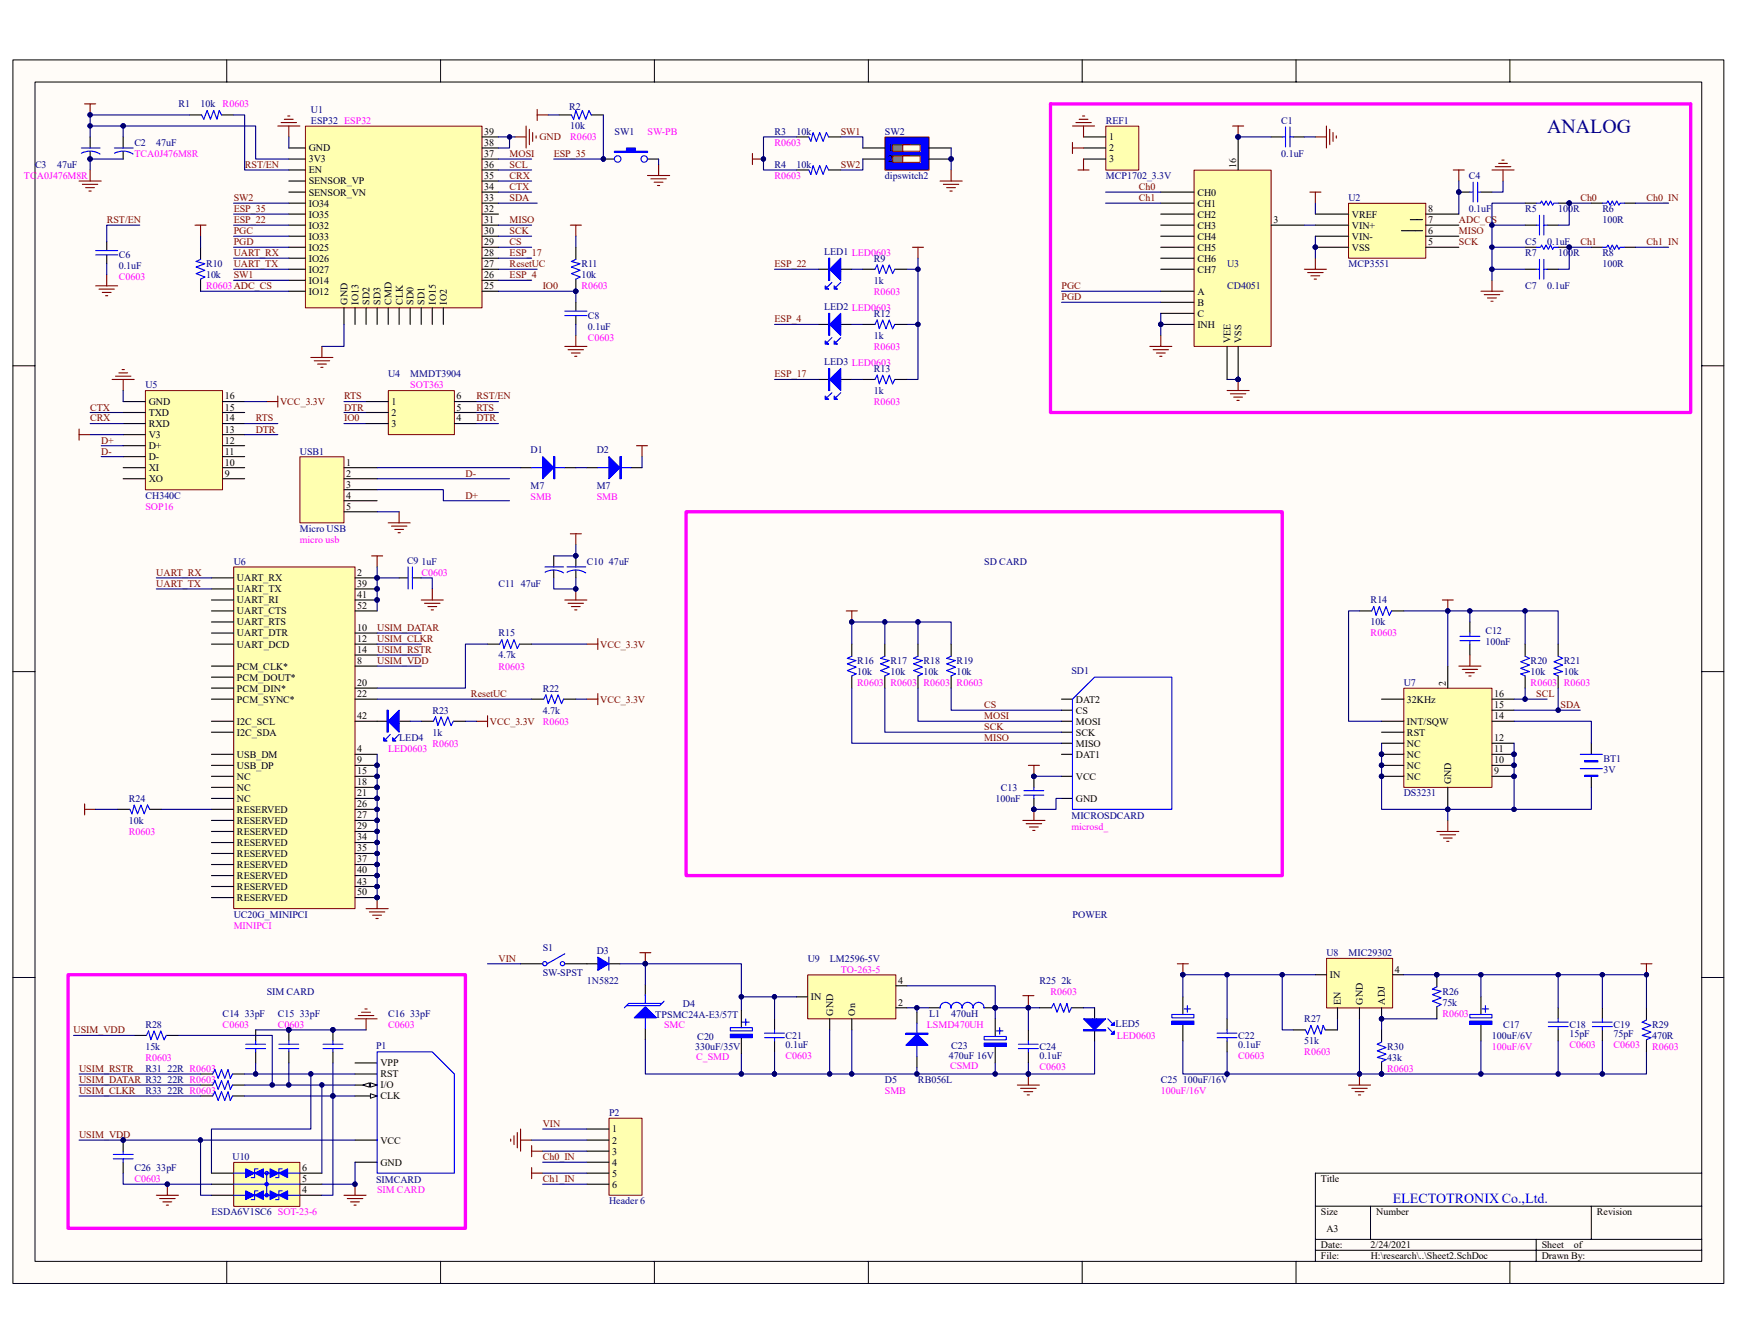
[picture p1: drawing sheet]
<svg xmlns="http://www.w3.org/2000/svg" width="279mm" height="216mm" viewBox="0 0 279 216" stroke-linecap="round" stroke-linejoin="round" font-family="sans-serif">
<defs><g id="words">
<text font-size="3.2" fill="#000080" x="248.9" y="21.3">ANALOG</text>
<text font-size="2.2" fill="#00f" x="224" y="193.4">ELECTOTRONIX Co.,Ltd.</text>
<g font-size="1.6" fill="#000080">
<text x="28.7" y="17.3">R1</text>
<text x="32.3" y="17.3">10k</text>
<text x="91.6" y="17.6">R2</text>
<text x="21.6" y="23.5">C2</text>
<text x="25.1" y="23.5">47uF</text>
<text x="50" y="18.1">U1</text>
<text x="50" y="19.9">ESP32 ESP32</text>
<text x="91.7" y="20.8">10k</text>
<text x="98.8" y="21.7">SW1</text>
<text x="124.6" y="21.7">R3</text>
<text x="128.1" y="21.7">10k</text>
<text x="142.3" y="21.7">SW2</text>
<text x="177.9" y="19.9">REF1</text>
<text x="206.1" y="19.9">C1</text>
<text x="5.6" y="27">C3</text>
<text x="9.2" y="27">47uF</text>
<text x="124.6" y="27">R4</text>
<text x="128.1" y="27">10k</text>
<text x="142.3" y="28.8">dipswitch2</text>
<text x="177.9" y="28.8">MCP1702_3.3V</text>
<text x="206.1" y="25.2">0.1uF</text>
<text x="236.3" y="28.8">C4</text>
<text x="216.9" y="32.3">U2</text>
<text x="236.3" y="34.1">0.1uF</text>
<text x="245.3" y="34.1">R5</text>
<text x="250.7" y="34.1">100R</text>
<text x="257.7" y="35.9">100R</text>
<text x="257.7" y="34.1">R6</text>
<text x="19.1" y="41.5">C6</text>
<text x="132.6" y="41">LED1 LED0603</text>
<text x="245.3" y="41.2">R7</text>
<text x="245.3" y="39.4">C5</text>
<text x="248.9" y="39.4">0.1uF</text>
<text x="250.7" y="41.2">100R</text>
<text x="257.7" y="41.2">R8</text>
<text x="19.1" y="43.3">0.1uF</text>
<text x="33.1" y="42.9">R10</text>
<text x="33.1" y="44.7">10k</text>
<text x="93.5" y="42.9">R11</text>
<text x="93.5" y="44.7">10k</text>
<text x="140.6" y="42.1">R9</text>
<text x="140.6" y="45.6">1k</text>
<text x="197.4" y="42.9">U3</text>
<text x="197.4" y="46.5">CD4051</text>
<text x="216.9" y="42.9">MCP3551</text>
<text x="245.3" y="46.5">C7</text>
<text x="248.9" y="46.5">0.1uF</text>
<text x="257.7" y="42.9">100R</text>
<text x="94.6" y="51.3">C8</text>
<text x="94.6" y="53">0.1uF</text>
<text x="132.6" y="49.9">LED2 LED0603</text>
<text x="140.6" y="50.9">R12</text>
<text x="132.6" y="58.7">LED3 LED0603</text>
<text x="140.6" y="54.5">1k</text>
<text x="140.6" y="59.8">R13</text>
<text x="23.4" y="62.4">U5</text>
<text x="62.4" y="60.7">U4</text>
<text x="66" y="60.7">MMDT3904</text>
<text x="140.6" y="63.3">1k</text>
<text x="48.2" y="73.1">USB1</text>
<text x="85.3" y="72.9">D1</text>
<text x="96" y="72.9">D2</text>
<text x="23.4" y="80.2">CH340C</text>
<text x="85.3" y="78.6">M7</text>
<text x="96" y="78.6">M7</text>
<text x="48.2" y="85.5">Micro USB</text>
<text x="37.6" y="90.8">U6</text>
<text x="65.5" y="90.6">C9</text>
<text x="67.8" y="90.8">1uF</text>
<text x="80.2" y="94.3">C11 47uF</text>
<text x="94.4" y="90.8">C10 47uF</text>
<text x="158.3" y="90.8">SD CARD</text>
<text x="220.5" y="97">R14</text>
<text x="220.5" y="100.5">10k</text>
<text x="238.9" y="102">C12</text>
<text x="80.2" y="102.3">R15</text>
<text x="80.2" y="105.9">4.7k</text>
<text x="137.9" y="106.7">R16</text>
<text x="143.2" y="106.7">R17</text>
<text x="148.5" y="106.7">R18</text>
<text x="153.9" y="106.7">R19</text>
<text x="238.9" y="103.7">100nF</text>
<text x="246.2" y="106.7">R20</text>
<text x="251.5" y="106.7">R21</text>
<text x="87.3" y="111.2">R22</text>
<text x="137.9" y="108.5">10k</text>
<text x="143.2" y="108.5">10k</text>
<text x="148.5" y="108.5">10k</text>
<text x="153.9" y="108.5">10k</text>
<text x="172.3" y="108.3">SD1</text>
<text x="225.8" y="110.3">U7</text>
<text x="246.2" y="108.5">10k</text>
<text x="251.5" y="108.5">10k</text>
<text x="64.2" y="119.1">LED4</text>
<text x="69.6" y="114.7">R23</text>
<text x="69.6" y="118.3">1k</text>
<text x="87.3" y="114.7">4.7k</text>
<text x="257.9" y="122.5">BT1</text>
<text x="257.9" y="124.3">3V</text>
<text x="20.7" y="128.9">R24</text>
<text x="160.1" y="128.9">100nF</text>
<text x="161" y="127.1">C13</text>
<text x="172.3" y="131.7">MICROSDCARD</text>
<text x="225.8" y="128">DS3231</text>
<text x="20.7" y="132.4">10k</text>
<text x="37.6" y="147.5">UC20G_MINIPCI</text>
<text x="172.5" y="147.5">POWER</text>
<text x="87.3" y="152.8">S1</text>
<text x="96" y="153.4">D3</text>
<text x="129.9" y="154.6">U9</text>
<text x="133.5" y="154.6">LM2596-5V</text>
<text x="213.4" y="153.7">U8</text>
<text x="216.9" y="153.7">MIC29302</text>
<text x="42.9" y="159.9">SIM CARD</text>
<text x="87.3" y="156.9">SW-SPST</text>
<text x="94.4" y="158.1">1N5822</text>
<text x="109.9" y="161.9">D4</text>
<text x="167.2" y="158.1">R25 2k</text>
<text x="232" y="159.9">R26</text>
<text x="232" y="161.7">75k</text>
<text x="23.4" y="165.2">R28</text>
<text x="35.8" y="163.4">C14 33pF</text>
<text x="44.7" y="163.4">C15 33pF</text>
<text x="62.4" y="163.4">C16 33pF</text>
<text x="105.4" y="163.6">TPSMC24A-E3/57T</text>
<text x="112.2" y="167.2">C20</text>
<text x="126.4" y="167">C21</text>
<text x="149.4" y="163.4">L1</text>
<text x="153" y="163.4">470uH</text>
<text x="179.5" y="165.1">LED5</text>
<text x="199.2" y="167">C22</text>
<text x="209.8" y="164.3">R27</text>
<text x="209.8" y="167.9">51k</text>
<text x="240" y="167">100uF/6V</text>
<text x="241.8" y="165.2">C17</text>
<text x="252.4" y="165.2">C18</text>
<text x="252.4" y="166.6">15pF</text>
<text x="259.5" y="165.2">C19</text>
<text x="259.5" y="166.6">75pF</text>
<text x="265.7" y="165.2">R29</text>
<text x="265.7" y="167">470R</text>
<text x="23.4" y="172.3">R31 22R R0603</text>
<text x="23.4" y="168.8">15k</text>
<text x="60.5" y="168.6">P1</text>
<text x="111.8" y="168.8">330uF/35V</text>
<text x="126.4" y="168.4">0.1uF</text>
<text x="152.6" y="170.2">470uF 16V</text>
<text x="153" y="168.6">C23</text>
<text x="167.2" y="168.8">C24</text>
<text x="167.2" y="170.2">0.1uF</text>
<text x="199.2" y="168.4">0.1uF</text>
<text x="223.1" y="168.8">R30</text>
<text x="223.1" y="170.5">43k</text>
<text x="23.4" y="175.9">R33 22R R0603</text>
<text x="98" y="179.4">P2</text>
<text x="142.3" y="174.1">D5</text>
<text x="147.7" y="174.1">RB056L</text>
<text x="186.7" y="174.1">C25 100uF/16V</text>
<text x="21.6" y="188.3">C26 33pF</text>
<text x="37.4" y="186.5">U10</text>
<text x="60.5" y="190.2">SIMCARD</text>
<text x="34" y="195.3">ESDA6V1SC6 SOT-23-6</text>
<text x="98" y="193.6">Header 6</text>
</g>
<g font-size="1.6" fill="#f0f">
<text x="35.8" y="17.3">R0603</text>
<text x="91.7" y="22.6">R0603</text>
<text x="104.2" y="21.7">SW-PB</text>
<text x="124.6" y="23.5">R0603</text>
<text x="3.9" y="28.8">TCA0J476M8R</text>
<text x="21.6" y="25.2">TCA0J476M8R</text>
<text x="124.6" y="28.8">R0603</text>
<text x="19.1" y="45.1">C0603</text>
<text x="33.1" y="46.5">R0603ADC_CS</text>
<text x="93.5" y="46.5">R0603</text>
<text x="140.6" y="47.4">R0603</text>
<text x="94.6" y="54.8">C0603</text>
<text x="140.6" y="56.2">R0603</text>
<text x="66" y="62.4">SOT363</text>
<text x="140.6" y="65.1">R0603</text>
<text x="23.4" y="81.9">SOP16</text>
<text x="85.3" y="80.3">SMB</text>
<text x="96" y="80.3">SMB</text>
<text x="48.2" y="87.2">micro usb</text>
<text x="67.8" y="92.6">C0603</text>
<text x="80.2" y="107.6">R0603</text>
<text x="220.5" y="102.3">R0603</text>
<text x="137.9" y="110.3">R0603 R0603 R0603 R0603</text>
<text x="246.2" y="110.3">R0603 R0603</text>
<text x="87.3" y="116.5">R0603</text>
<text x="62.4" y="120.9">LED0603</text>
<text x="69.6" y="120">R0603</text>
<text x="20.7" y="134.2">R0603</text>
<text x="172.3" y="133.5">microsd_</text>
<text x="37.6" y="149.3">MINIPCI</text>
<text x="135.2" y="156.4">TO-263-5</text>
<text x="169" y="159.9">R0603</text>
<text x="35.8" y="165.2">C0603</text>
<text x="44.7" y="165.2">C0603</text>
<text x="62.4" y="165.2">C0603</text>
<text x="106.8" y="165.2">SMC</text>
<text x="149.1" y="165.2">LSMD470UH</text>
<text x="179.6" y="167">LED0603</text>
<text x="232" y="163.4">R0603</text>
<text x="23.4" y="170.5">R0603</text>
<text x="112" y="170.4">C_SMD</text>
<text x="126.4" y="170.2">C0603</text>
<text x="152.8" y="171.8">CSMD</text>
<text x="167.2" y="172">C0603</text>
<text x="199.2" y="170.2">C0603</text>
<text x="209.8" y="169.7">R0603</text>
<text x="223.1" y="172.3">R0603</text>
<text x="240" y="168.8">100uF/6V</text>
<text x="252.4" y="168.4">C0603</text>
<text x="259.5" y="168.4">C0603</text>
<text x="265.7" y="168.8">R0603</text>
<text x="142.3" y="175.9">SMB</text>
<text x="186.7" y="175.9">100uF/16V</text>
<text x="21.6" y="190">C0603</text>
<text x="60.7" y="191.8">SIM CARD</text>
</g>
<g font-size="1.6">
<text x="77.9" y="23.5">38</text>
<text x="77.9" y="21.7">39</text>
<text x="178.4" y="22.6">1</text>
<text x="49.7" y="24.3">GND</text>
<text x="49.7" y="26.1">3V3</text>
<text x="49.7" y="27.9">EN</text>
<text x="49.7" y="29.7">SENSOR_VP</text>
<text x="77.9" y="28.8">35</text>
<text x="77.9" y="27">36</text>
<text x="77.9" y="25.2">37</text>
<text x="142.9" y="24.3">1</text>
<text x="142.9" y="26.1">2</text>
<text x="178.4" y="24.3">2</text>
<text x="178.4" y="26.1">3</text>
<text x="198.8" y="27" transform="rotate(-90 198.8 27)">16</text>
<text x="49.7" y="31.4">SENSOR_VN</text>
<text x="49.7" y="33.2">IO34</text>
<text x="49.7" y="35">IO35</text>
<text x="77.9" y="35.9">31</text>
<text x="77.9" y="34.1">32</text>
<text x="77.9" y="32.3">33</text>
<text x="77.9" y="30.5">34</text>
<text x="192.6" y="31.4">CH0</text>
<text x="192.6" y="33.2">CH1</text>
<text x="192.6" y="35">CH2</text>
<text x="204.8" y="35.9">3</text>
<text x="217.4" y="35">VREF</text>
<text x="229.7" y="34.1">8</text>
<text x="229.7" y="35.9">7</text>
<text x="49.7" y="36.7">IO32</text>
<text x="49.7" y="38.5">IO33</text>
<text x="49.7" y="40.3">IO25</text>
<text x="77.9" y="41.2">28</text>
<text x="77.9" y="39.4">29</text>
<text x="77.9" y="37.6">30</text>
<text x="192.6" y="36.7">CH3</text>
<text x="192.6" y="40.3">CH5</text>
<text x="192.6" y="38.5">CH4</text>
<text x="217.4" y="36.7">VIN+</text>
<text x="217.4" y="38.5">VIN-</text>
<text x="217.4" y="40.3">VSS</text>
<text x="229.7" y="37.6">6</text>
<text x="229.7" y="39.4">5</text>
<text x="49.7" y="42.1">IO26</text>
<text x="49.7" y="43.8">IO27</text>
<text x="49.7" y="45.6">IO14</text>
<text x="49.7" y="47.4">IO12</text>
<text x="77.9" y="46.5">25</text>
<text x="77.9" y="44.7">26</text>
<text x="77.9" y="42.9">27</text>
<text x="192.6" y="47.4">A</text>
<text x="192.6" y="42.1">CH6</text>
<text x="192.6" y="43.8">CH7</text>
<text x="55.9" y="49" transform="rotate(-90 55.9 49)">GND</text>
<text x="57.7" y="49" transform="rotate(-90 57.7 49)">IO13</text>
<text x="59.4" y="49" transform="rotate(-90 59.4 49)">SD2</text>
<text x="61.2" y="49" transform="rotate(-90 61.2 49)">SD3</text>
<text x="63" y="49" transform="rotate(-90 63 49)">CMD</text>
<text x="64.8" y="49" transform="rotate(-90 64.8 49)">CLK</text>
<text x="66.5" y="49" transform="rotate(-90 66.5 49)">SD0</text>
<text x="68.3" y="49" transform="rotate(-90 68.3 49)">SD1</text>
<text x="70.1" y="49" transform="rotate(-90 70.1 49)">IO15</text>
<text x="71.9" y="49" transform="rotate(-90 71.9 49)">IO2</text>
<text x="192.6" y="49.1">B</text>
<text x="192.6" y="52.7">INH</text>
<text x="192.6" y="50.9">C</text>
<text x="197.9" y="55.2" transform="rotate(-90 197.9 55.2)">VEE</text>
<text x="199.7" y="55.2" transform="rotate(-90 199.7 55.2)">VSS</text>
<text x="23.9" y="65.1">GND</text>
<text x="36.2" y="66">15</text>
<text x="36.2" y="64.2">16</text>
<text x="63" y="65.1">1</text>
<text x="73.4" y="66">5</text>
<text x="73.4" y="64.2">6</text>
<text x="23.9" y="66.9">TXD</text>
<text x="23.9" y="68.6">RXD</text>
<text x="23.9" y="70.4">V3</text>
<text x="36.2" y="71.3">12</text>
<text x="36.2" y="69.5">13</text>
<text x="36.2" y="67.8">14</text>
<text x="63" y="66.9">2</text>
<text x="63" y="68.6">3</text>
<text x="73.4" y="67.8">4</text>
<text x="23.9" y="72.2">D+</text>
<text x="23.9" y="74">D-</text>
<text x="23.9" y="75.7">XI</text>
<text x="23.9" y="77.5">XO</text>
<text x="36.2" y="76.6">9</text>
<text x="36.2" y="74.8">10</text>
<text x="36.2" y="73.1">11</text>
<text x="55.7" y="74.8">1</text>
<text x="55.7" y="76.6">2</text>
<text x="55.7" y="78.4">3</text>
<text x="55.7" y="80.2">4</text>
<text x="55.7" y="81.9">5</text>
<text x="38.1" y="93.5">UART_RX</text>
<text x="38.1" y="95.2">UART_TX</text>
<text x="57.5" y="92.6">2</text>
<text x="57.5" y="94.3">39</text>
<text x="38.1" y="97">UART_RI</text>
<text x="38.1" y="98.8">UART_CTS</text>
<text x="38.1" y="100.5">UART_RTS</text>
<text x="57.5" y="101.4">10</text>
<text x="57.5" y="96.1">41</text>
<text x="57.5" y="97.9">52</text>
<text x="38.1" y="102.3">UART_DTR</text>
<text x="38.1" y="104.1">UART_DCD</text>
<text x="38.1" y="107.6">PCM_CLK*</text>
<text x="57.5" y="106.7">8</text>
<text x="57.5" y="103.2">12</text>
<text x="57.5" y="105">14</text>
<text x="38.1" y="109.4">PCM_DOUT*</text>
<text x="38.1" y="111.2">PCM_DIN*</text>
<text x="38.1" y="112.9">PCM_SYNC*</text>
<text x="57.5" y="110.3">20</text>
<text x="57.5" y="112.1">22</text>
<text x="173.1" y="112.9">DAT2</text>
<text x="226.3" y="112.9">32KHz</text>
<text x="232.6" y="110.3" transform="rotate(-90 232.6 110.3)">2</text>
<text x="240.3" y="113.8">15</text>
<text x="240.3" y="112.1">16</text>
<text x="38.1" y="116.5">I2C_SCL</text>
<text x="38.1" y="118.3">I2C_SDA</text>
<text x="57.5" y="115.6">42</text>
<text x="173.1" y="114.7">CS</text>
<text x="173.1" y="116.5">MOSI</text>
<text x="173.1" y="118.3">SCK</text>
<text x="226.3" y="116.5">INT/SQW</text>
<text x="226.3" y="118.3">RST</text>
<text x="240.3" y="119.1">12</text>
<text x="240.3" y="115.6">14</text>
<text x="38.1" y="125.3">NC</text>
<text x="38.1" y="121.8">USB_DM</text>
<text x="38.1" y="123.6">USB_DP</text>
<text x="57.5" y="120.9">4</text>
<text x="57.5" y="122.7">9</text>
<text x="57.5" y="124.5">15</text>
<text x="173.1" y="125.3">VCC</text>
<text x="173.1" y="120">MISO</text>
<text x="173.1" y="121.8">DAT1</text>
<text x="226.3" y="120">NC</text>
<text x="226.3" y="121.8">NC</text>
<text x="226.3" y="123.6">NC</text>
<text x="226.3" y="125.3">NC</text>
<text x="240.3" y="124.5">9</text>
<text x="240.3" y="122.7">10</text>
<text x="240.3" y="120.9">11</text>
<text x="38.1" y="130.7">RESERVED</text>
<text x="38.1" y="127.1">NC</text>
<text x="38.1" y="128.9">NC</text>
<text x="57.5" y="126.2">18</text>
<text x="57.5" y="128">21</text>
<text x="57.5" y="129.8">26</text>
<text x="57.5" y="131.6">27</text>
<text x="173.1" y="128.9">GND</text>
<text x="233.4" y="126" transform="rotate(-90 233.4 126)">GND</text>
<text x="38.1" y="132.4">RESERVED</text>
<text x="38.1" y="134.2">RESERVED</text>
<text x="38.1" y="136">RESERVED</text>
<text x="38.1" y="137.8">RESERVED</text>
<text x="57.5" y="133.3">29</text>
<text x="57.5" y="135.1">34</text>
<text x="57.5" y="136.9">35</text>
<text x="38.1" y="139.5">RESERVED</text>
<text x="38.1" y="141.3">RESERVED</text>
<text x="38.1" y="143.1">RESERVED</text>
<text x="57.5" y="138.6">37</text>
<text x="57.5" y="140.4">40</text>
<text x="57.5" y="142.2">43</text>
<text x="57.5" y="144">50</text>
<text x="38.1" y="144.8">RESERVED</text>
<text x="130.5" y="160.8">IN</text>
<text x="144.5" y="161.7">2</text>
<text x="144.5" y="158.1">4</text>
<text x="213.9" y="157.2">IN</text>
<text x="215.7" y="161.5" transform="rotate(-90 215.7 161.5)">EN</text>
<text x="219.2" y="161.5" transform="rotate(-90 219.2 161.5)">GND</text>
<text x="222.8" y="161.5" transform="rotate(-90 222.8 161.5)">ADJ</text>
<text x="224.4" y="156.4">4</text>
<text x="134" y="163.3" transform="rotate(-90 134 163.3)">GND</text>
<text x="137.6" y="163.3" transform="rotate(-90 137.6 163.3)">On</text>
<text x="61.2" y="171.4">VPP</text>
<text x="61.2" y="173.2">RST</text>
<text x="61.2" y="175">I/O</text>
<text x="61.2" y="176.7">CLK</text>
<text x="61.2" y="183.8">VCC</text>
<text x="98.5" y="182.1">1</text>
<text x="98.5" y="183.8">2</text>
<text x="98.5" y="185.6">3</text>
<text x="48.6" y="191.8">4</text>
<text x="48.6" y="190">5</text>
<text x="48.6" y="188.3">6</text>
<text x="61.2" y="187.4">GND</text>
<text x="98.5" y="187.4">4</text>
<text x="98.5" y="189.1">5</text>
<text x="98.5" y="190.9">6</text>
<text x="212.5" y="190">Title</text>
<text x="212.5" y="195.3">Size</text>
<text x="221.4" y="195.3">Number</text>
<text x="256.9" y="195.3">Revision</text>
<text x="212.5" y="200.7">Date:</text>
<text x="212.5" y="202.4">File:</text>
<text x="213.4" y="198">A3</text>
<text x="220.5" y="200.7">2/24/2021</text>
<text x="220.5" y="202.4">H:\research\..\Sheet2.SchDoc</text>
<text x="248" y="200.7">Sheet</text>
<text x="248" y="202.4">Drawn By:</text>
<text x="253.2" y="200.7">of</text>
</g>
<g font-size="1.6" fill="#800000">
<text x="86.8" y="22.6">GND</text>
<text x="135.2" y="21.7">SW1</text>
<text x="39.4" y="27">RST/EN</text>
<text x="82" y="25.2">MOSI</text>
<text x="82" y="28.8">CRX</text>
<text x="82" y="27">SCL</text>
<text x="89.1" y="25.2">ESP_35</text>
<text x="135.2" y="27">SW2</text>
<text x="17.2" y="35.9">RST/EN</text>
<text x="37.6" y="32.3">SW2</text>
<text x="37.6" y="34.1">ESP_35</text>
<text x="37.6" y="35.9">ESP_22</text>
<text x="82" y="35.9">MISO</text>
<text x="82" y="30.5">CTX</text>
<text x="82" y="32.3">SDA</text>
<text x="183.2" y="30.5">Ch0</text>
<text x="183.2" y="32.3">Ch1</text>
<text x="234.7" y="35.9">ADC_CS</text>
<text x="254.2" y="32.3">Ch0</text>
<text x="264.9" y="32.3">Ch0_IN</text>
<text x="37.6" y="41.2">UART_RX</text>
<text x="37.6" y="39.4">PGD</text>
<text x="37.6" y="37.6">PGC</text>
<text x="82" y="39.4">CS</text>
<text x="82" y="37.6">SCK</text>
<text x="82" y="41.2">ESP_17</text>
<text x="234.7" y="37.6">MISO</text>
<text x="234.7" y="39.4">SCK</text>
<text x="254.2" y="39.4">Ch1</text>
<text x="264.9" y="39.4">Ch1_IN</text>
<text x="37.6" y="42.9">UART_TX</text>
<text x="37.6" y="44.7">SW1</text>
<text x="82" y="44.7">ESP_4</text>
<text x="82" y="42.9">ResetUC</text>
<text x="87.3" y="46.5">IO0</text>
<text x="124.6" y="42.9">ESP_22</text>
<text x="170.8" y="46.5">PGC</text>
<text x="124.6" y="51.8">ESP_4</text>
<text x="170.8" y="48.3">PGD</text>
<text x="14.5" y="66">CTX</text>
<text x="45" y="65.1">VCC_3.3V</text>
<text x="55.4" y="64.2">RTS</text>
<text x="55.4" y="66">DTR</text>
<text x="76.6" y="64.2">RST/EN</text>
<text x="76.6" y="66">RTS</text>
<text x="124.6" y="60.7">ESP_17</text>
<text x="14.5" y="67.8">CRX</text>
<text x="16.3" y="71.3">D+</text>
<text x="41.1" y="67.8">RTS</text>
<text x="41.1" y="69.5">DTR</text>
<text x="55.4" y="67.8">IO0</text>
<text x="76.6" y="67.8">DTR</text>
<text x="16.3" y="73.1">D-</text>
<text x="74.9" y="76.6">D-</text>
<text x="74.9" y="80.2">D+</text>
<text x="25.1" y="92.6">UART_RX</text>
<text x="25.1" y="94.3">UART_TX</text>
<text x="60.7" y="101.4">USIM_DATAR</text>
<text x="60.7" y="103.2">USIM_CLKR</text>
<text x="60.7" y="105">USIM_RSTR</text>
<text x="60.7" y="106.7">USIM_VDD</text>
<text x="96.5" y="104.1">VCC_3.3V</text>
<text x="75.8" y="112.1">ResetUC</text>
<text x="96.5" y="112.9">VCC_3.3V</text>
<text x="158.3" y="113.8">CS</text>
<text x="247.1" y="112.1">SCL</text>
<text x="251" y="113.8">SDA</text>
<text x="78.8" y="116.5">VCC_3.3V</text>
<text x="158.3" y="117.4">SCK</text>
<text x="158.3" y="119.1">MISO</text>
<text x="158.3" y="115.6">MOSI</text>
<text x="80.2" y="154.6">VIN</text>
<text x="11.8" y="166.1">USIM_VDD</text>
<text x="12.7" y="172.3">USIM_RSTR</text>
<text x="12.7" y="175.9">USIM_CLKR</text>
<text x="12.7" y="174.1">USIM_DATAR R32 22R R0603</text>
<text x="12.7" y="182.9">USIM_VDD</text>
<text x="87.3" y="181.2">VIN</text>
<text x="87.3" y="186.5">Ch0_IN</text>
<text x="87.3" y="190">Ch1_IN</text>
</g>
</g></defs>
<path d="M2.1 9.7h275.2v196.6h-275.2z" fill="#fffcf8"/>
<path d="M2.1 9.6h275.2v196.7h-275.2z" fill="none" stroke="#000" stroke-width=".16"/>
<path d="M5.7 13.2h268v189.6h-268z" fill="#fffcf8"/>
<g fill="none" stroke="#000" stroke-width=".16">
<path d="M5.6 13.2h268.1v189.6h-268.1zM36.5 9.6v3.6M70.9 9.6v3.6M105.3 9.6v3.6M139.7 9.6v3.6M174.1 9.6v3.6M208.5 9.6v3.6M242.9 9.6v3.6M2.1 58.8h3.5M273.7 58.8h3.6M2.1 108h3.5M273.7 108h3.6"/>
<path d="M2.1 157.1h3.5M273.7 157.1h3.6M211.6 193.9h62.1M211.6 199.2h62.1M220.5 193.9v5.3M247.1 199.2v3.6M256 193.9v5.3M273.7 188.6h-62.1v14.2M36.5 202.8v3.5M70.9 202.8v3.5M105.3 202.8v3.5M139.7 202.8v3.5"/>
<path d="M174.1 202.8v3.5M208.5 202.8v3.5M211.6 201h62.1M242.9 202.8v3.5"/>
</g>
<path d="M110.4 82.3h95.8v58.5h-95.8z" fill="none" stroke="#f0f" stroke-width=".53"/>
<path d="M62.5 62.8h10.6v7.1h-10.6z" fill="#ffffb0"/>
<path d="M62.5 62.8h10.6v7.1h-10.6z" fill="none" stroke="#800000" stroke-width=".16"/>
<path d="M58.9 64.6h3.5M58.9 66.3h3.5M58.9 68.1h3.5M73.1 64.6h3.5M73.1 66.3h3.5M73.1 68.1h3.5" fill="none" stroke="#000" stroke-width=".18"/>
<path d="M49.1 20.3h28.4v29.2h-28.4z" fill="#ffffb0"/>
<path d="M49.1 20.3h28.4v29.2h-28.4z" fill="none" stroke="#800000" stroke-width=".16"/>
<g fill="none" stroke="#000" stroke-width=".18">
<path d="M14.5 22v1.8M14.5 24.3v1.3M19.8 22v1.8M19.8 24.3v1.3M46.5 23.8h2.6M46.5 25.6h2.6M46.5 27.3h2.6M46.5 29.1h2.6M46.5 30.9h2.6M46.5 32.7h2.6M46.5 34.4h2.6M46.5 36.2h2.6"/>
<path d="M46.5 38h2.6M46.5 39.8h2.6M77.5 23.8h2.7M77.5 25.6h2.7M77.5 27.3h2.7M77.5 29.1h2.7M77.5 30.9h2.7M77.5 32.7h2.7M77.5 34.4h2.7M77.5 36.2h2.7M77.5 38h2.7M77.5 39.8h2.7"/>
<path d="M77.5 22h2.7M92.6 39.8v1.9M46.5 41.5h2.6M46.5 43.3h2.6M46.5 45.1h2.6M46.5 46.8h2.6M55.3 49.5v2.7M57.1 49.5v2.7M58.9 49.5v2.7M60.7 49.5v2.7M62.4 49.5v2.7M64.2 49.5v2.7"/>
<path d="M66 49.5v2.7M67.8 49.5v2.7M69.5 49.5v2.7M71.3 49.5v2.7M77.5 41.5h2.7M77.5 43.3h2.7M77.5 45.1h2.7M77.5 46.8h2.7M92.6 44.9v1.9M92.6 48.6v1.4M92.6 50.7v1.5M119.3 162.4v2.8"/>
<path d="M119.3 166.8v2.7M149.4 162h1.8M158.3 162h1.8"/>
</g>
<path d="M13.6 16.7h1.8M14.5 16.7v1.8M91.7 36.2h1.8M92.6 36.2v1.8M50 57.5h3.6M50.5 58h2.5M51.1 58.5h1.4M51.6 59.1h.4M51.8 55.7v1.8" fill="none" stroke="#800000" stroke-width=".18"/>
<g fill="#000080" stroke="#000080" stroke-width=".16">
<circle cx="14.5" cy="18.5" r=".35"/>
<circle cx="14.5" cy="25.6" r=".35"/>
<circle cx="92.6" cy="46.8" r=".35"/>
<circle cx="160.1" cy="162" r=".34"/>
</g>
<path d="M13.1 24.6a3 3 0 0 1 3 .2M13.1 23.8h3M18.4 23.8h3M18.4 24.6a2.99 2.99 0 0 1 3 .2M90.8 50.7h3.6M90.8 50h3.6M92.6 41.7l-.7 .3 1.4 .4-1.4 .5 1.4 .6-1.4 .5 1.4 .5-.7 .4M153 162a.88 .88 0 0 0-.9-.9 .88 .88 0 0 0-.9 .9M154.7 162a.88 .88 0 0 0-.8-.9 .88 .88 0 0 0-.9 .9M158.3 162a.86 .86 0 0 0-.9-.9 .88 .88 0 0 0-.9 .9 .88 .88 0 0 0-.9-.9 .88 .88 0 0 0-.8 .9" fill="none" stroke="#00f" stroke-width=".18"/>
<path d="M117.5 166.3h3.5v.5h-3.5z" fill="#00f"/>
<path d="M117.5 166.3h3.5v.5h-3.5zM117.5 165.2h3.5v.5h-3.5zM119.4 164.3h1.1M120 163.8v1" fill="none" stroke="#00f" stroke-width=".18"/>
<path d="M129.9 156.7h14.2v7.1h-14.2z" fill="#ffffb0"/>
<path d="M129.9 156.7h14.2v7.1h-14.2z" fill="none" stroke="#800000" stroke-width=".16"/>
<path d="M144.1 158.5h1.8M128.1 160.3h1.8M133.5 163.8v1.8M137 163.8v1.8M144.1 162h1.8M147.5 162.7v1.8M147.5 169.8v1.8" fill="none" stroke="#000" stroke-width=".18"/>
<path d="M145.7 166.1h3.6v.2h-3.6zM147.5 164.5v5.3" fill="none" stroke="#00f" stroke-width=".18"/>
<path d="M145.7 166.2h3.6" fill="none" stroke="#00f" stroke-width=".17"/>
<path d="M145.7 168l1.8-1.7 1.8 1.7z" fill="#00f"/>
<path d="M123 166.8h3.2M123 166.1h3.2M124.6 165.6v.5M124.6 166.8v.5M145.7 168l1.8-1.7 1.8 1.7z" fill="none" stroke="#00f" stroke-width=".18"/>
<path d="M124.6 163.8v1.8M124.6 167.3v1.8M160.1 163.8v2.8M160.1 168.2v2.7" fill="none" stroke="#000" stroke-width=".18"/>
<path d="M158.3 167.7h3.6v.5h-3.6z" fill="#00f"/>
<path d="M158.3 167.7h3.6v.5h-3.6zM158.3 166.6h3.6v.6h-3.6zM160.3 165.7h1M160.8 165.2v1.1" fill="none" stroke="#00f" stroke-width=".18"/>
<path d="M103.8 158.3v1.8M103.8 165.4v1.8" fill="none" stroke="#000" stroke-width=".18"/>
<path d="M102 163.6l1.8-1.8 1.8 1.8z" fill="#00f"/>
<path d="M103.8 159.9v1.4M102 163.6l1.8-1.8 1.8 1.8zM103.8 163.6v1.8M106.5 161.3h-5.4l-.7 .7M106.8 161l-.7 .7h-5.3M172.3 162l-.3 .7-.4-1.4-.5 1.4-.5-1.4-.6 1.4-.5-1.4-.4 .7" fill="none" stroke="#00f" stroke-width=".18"/>
<path d="M102.9 153.2h1.8M103.8 153.2v1.7M163.6 174.4h3.6M164.2 175h2.5M164.5 160.1h1.8M164.7 175.5h1.4M165.2 176h.4M165.4 160.1v1.7M165.4 172.7v1.7" fill="none" stroke="#800000" stroke-width=".18"/>
<g fill="#000080" stroke="#000080" stroke-width=".16">
<circle cx="165.4" cy="172.6" r=".35"/>
<circle cx="103.8" cy="154.9" r=".34"/>
</g>
<path d="M167.2 162h1.9M172.3 162h2" fill="none" stroke="#000" stroke-width=".18"/>
<path d="M213.4 154.1h10.6v7.9h-10.6z" fill="#ffffb0"/>
<path d="M213.4 154.1h10.6v7.9h-10.6z" fill="none" stroke="#800000" stroke-width=".16"/>
<path d="M211.6 156.7h1.8M224 156.7h1.8M231.1 156.7v1.9M215.1 162v1.8M218.7 162v1.8M222.2 162v1.8M222.2 165.6v1.9M222.2 170.7v2M231.1 161.8v2M238.2 160.3v2.8M238.2 164.7v2.6" fill="none" stroke="#000" stroke-width=".18"/>
<g fill="#000080" stroke="#000080" stroke-width=".16">
<circle cx="222.2" cy="163.8" r=".35"/>
<circle cx="231.1" cy="156.7" r=".35"/>
<circle cx="222.2" cy="172.6" r=".35"/>
<circle cx="190.3" cy="156.7" r=".34"/>
<circle cx="218.7" cy="172.6" r=".34"/>
</g>
<path d="M231.1 158.6l-.7 .4 1.4 .4-1.4 .5 1.4 .5-1.4 .6 1.4 .5-.7 .3M222.2 167.5l-.7 .4 1.4 .5-1.4 .5 1.4 .6-1.4 .5 1.4 .3-.7 .4" fill="none" stroke="#00f" stroke-width=".18"/>
<path d="M189.4 154.9h1.8M190.3 154.9v1.8M216.9 174.4h3.6M217.4 175h2.5M218 175.5h1.4M218.5 176h.4M218.7 172.7v1.7" fill="none" stroke="#800000" stroke-width=".18"/>
<path d="M236.4 164.1h3.6v.6h-3.6z" fill="#00f"/>
<path d="M236.4 164.1h3.6v.6h-3.6zM236.4 163.1h3.6v.5h-3.6zM238.4 162.2h1.1M238.9 161.7v1" fill="none" stroke="#00f" stroke-width=".18"/>
<path d="M190.3 160.3v2.8M190.3 164.7v2.6" fill="none" stroke="#000" stroke-width=".18"/>
<path d="M188.5 164.1h3.5v.6h-3.5z" fill="#00f"/>
<path d="M65.6 91.1v3.6M66.3 91.1v3.6M188.5 164.1h3.5v.6h-3.5zM188.5 163.1h3.5v.5h-3.5zM190.5 162.2h1M191 161.7v1M210 165.6l.3 .7 .6-1.5 .5 1.5 .5-1.5 .6 1.5 .3-1.5 .4 .8M264.8 164l-.7 .3 1.5 .5-1.5 .6 1.5 .5-1.5 .6 1.5 .3-.8 .4" fill="none" stroke="#00f" stroke-width=".18"/>
<g fill="none" stroke="#800000" stroke-width=".18">
<path d="M19.1 59.9h1.4M19.6 59.4h.4M18 61h3.6M18.6 60.5h2.5M19.8 61v1.8M59.8 89.4h1.8M60.7 89.4v1.7M67.8 96.5h3.5M68.3 97h2.5M68.8 97.5h1.5M69.4 98h.3M69.5 94.7v1.8"/>
<path d="M58.9 146.1h3.5M59.4 146.6h2.5M59.9 147.1h1.5M60.5 147.7h.3M60.7 144.3v1.8M263.9 154.9h1.8M264.8 154.9v1.8"/>
</g>
<path d="M64.2 92.9h1.4M66.3 92.9h1.5M208 165.6h2M213.2 165.6h1.9M264.8 162v2M264.8 167.2v1.9" fill="none" stroke="#000" stroke-width=".18"/>
<g fill="#000080" stroke="#000080" stroke-width=".16">
<circle cx="264.8" cy="156.7" r=".34"/>
<circle cx="60.7" cy="144.3" r=".35"/>
</g>
<path d="M23.4 62.8h12.4v15.9h-12.4z" fill="#ffffb0"/>
<path d="M23.4 62.8h12.4v15.9h-12.4z" fill="none" stroke="#800000" stroke-width=".16"/>
<g fill="none" stroke="#000" stroke-width=".18">
<path d="M19.8 64.6h3.6M19.8 66.3h3.6M19.8 68.1h3.6M19.8 69.9h3.6M19.8 71.6h3.6M19.8 73.4h3.6M19.8 75.2h3.6M19.8 77h3.6M35.8 64.6h3.5M35.8 66.3h3.5M35.8 68.1h3.5M35.8 69.9h3.5"/>
<path d="M35.8 71.6h3.5M35.8 73.4h3.5M35.8 75.2h3.5M35.8 77h3.5"/>
</g>
<path d="M12.7 69v1.8M12.7 69.9h1.8M42.9 64.6h1.8M44.7 63.7v1.7" fill="none" stroke="#800000" stroke-width=".18"/>
<path d="M10.9 156.7h64v40.8h-64z" fill="none" stroke="#f0f" stroke-width=".53"/>
<path d="M48.3 73.4h7v10.7h-7z" fill="#ffffb0"/>
<path d="M48.2 73.4h7.1v10.7h-7.1z" fill="none" stroke="#800000" stroke-width=".16"/>
<g fill="none" stroke="#000" stroke-width=".18">
<path d="M55.3 75.2h5.4M55.3 77h5.4M55.3 78.7h5.4M55.3 80.5h5.4M55.3 82.3h5.4M166.3 124.8v1.8M166.3 128.4v1.7M32.3 174.4h1.9M32.3 176.2h1.9M32.3 172.7h1.9M37.4 174.4h1.9M37.4 176.2h1.9"/>
<path d="M37.4 172.7h1.9"/>
</g>
<path d="M62.4 84.1h3.6M63 84.6h2.4M63.5 85.1h1.4M64 85.6h.4M64.2 82.3v1.8M165.4 123h1.8M166.3 123v1.8M55.3 192.2h3.6M55.9 192.7h2.5M56.4 193.2h1.4M56.9 193.7h.4M57.1 190.4v1.8" fill="none" stroke="#800000" stroke-width=".18"/>
<g fill="#000080" stroke="#000080" stroke-width=".16">
<circle cx="166.3" cy="124.8" r=".35"/>
<circle cx="166.3" cy="130.1" r=".35"/>
<circle cx="57.1" cy="190.4" r=".35"/>
</g>
<path d="M164.7 127.8h3.2M164.7 127.1h3.2M166.3 126.6v.5M166.3 127.8v.6M37.4 174.4l-.4 .7-.3-1.4-.5 1.4-.6-1.4-.5 1.4-.5-1.4-.4 .7M37.4 176.2l-.4 .7-.3-1.4-.5 1.4-.6-1.4-.5 1.4-.5-1.4-.4 .7M37.4 172.7l-.4 .7-.3-1.5-.5 1.5-.6-1.5-.5 1.5-.5-1.5-.4 .8" fill="none" stroke="#00f" stroke-width=".18"/>
<path d="M37.6 186.9h10.6v7h-10.6z" fill="#ffffb0"/>
<path d="M37.6 186.9h10.6v7h-10.6z" fill="none" stroke="#800000" stroke-width=".16"/>
<path d="M34 188.6h3.6M34 190.4h3.6M34 192.2h3.6M48.2 188.6h3.6M48.2 190.4h3.6M48.2 192.2h3.6" fill="none" stroke="#000" stroke-width=".18"/>
<path d="M39.5 187.9l1.5 .7-1.5 .7z" fill="#00f"/>
<path d="M39.5 187.9l1.5 .7-1.5 .7z" fill="none" stroke="#00f" stroke-width=".16"/>
<path d="M41 188.6l1.4-.7v1.4z" fill="#00f"/>
<path d="M41 188.6l1.4-.7v1.4z" fill="none" stroke="#00f" stroke-width=".16"/>
<path d="M41.5 187.9h-.5v1.4h-.6" fill="none" stroke="#00f" stroke-width=".18"/>
<path d="M43.4 187.9l1.5 .7-1.5 .7z" fill="#00f"/>
<path d="M43.4 187.9l1.5 .7-1.5 .7z" fill="none" stroke="#00f" stroke-width=".16"/>
<path d="M44.9 188.6l1.4-.7v1.4z" fill="#00f"/>
<path d="M44.9 188.6l1.4-.7v1.4z" fill="none" stroke="#00f" stroke-width=".16"/>
<path d="M42.4 188.6h1M45.4 187.9h-.5v1.4h-.6" fill="none" stroke="#00f" stroke-width=".18"/>
<path d="M39.5 191.4l1.5 .8-1.5 .6z" fill="#00f"/>
<path d="M39.5 191.4l1.5 .8-1.5 .6z" fill="none" stroke="#00f" stroke-width=".16"/>
<path d="M41 192.2l1.4-.8v1.4z" fill="#00f"/>
<path d="M41 192.2l1.4-.8v1.4z" fill="none" stroke="#00f" stroke-width=".16"/>
<path d="M41.5 191.4h-.5v1.4h-.6" fill="none" stroke="#00f" stroke-width=".18"/>
<path d="M43.4 191.4l1.5 .8-1.5 .6z" fill="#00f"/>
<path d="M43.4 191.4l1.5 .8-1.5 .6z" fill="none" stroke="#00f" stroke-width=".16"/>
<path d="M44.9 192.2l1.4-.8v1.4z" fill="#00f"/>
<path d="M44.9 192.2l1.4-.8v1.4z" fill="none" stroke="#00f" stroke-width=".16"/>
<path d="M39.5 168.6h3.2M39.5 167.9h3.2M41.1 167.3v.6M41.1 168.6v.5M37.6 192.2h1.9M37.6 188.6h1.9M37.6 190.4h10.6M42.4 192.2h1M42.9 188.6v3.6M45.4 191.4h-.5v1.4h-.6M46.1 192.2h2.1M46.3 188.6h1.9" fill="none" stroke="#00f" stroke-width=".18"/>
<path d="M42.8 190.3h.2v.1h-.2zM42.8 192.1h.2v.1h-.2zM42.8 188.5h.2v.2h-.2z" fill="none" stroke="#00f" stroke-width=".53"/>
<path d="M57.1 163.8h3.6M57.6 163.3h2.5M58.2 162.7h1.4M58.7 162.2h.4M58.9 163.8v1.8M25.1 192.2h3.6M25.7 192.7h2.5M26.2 193.2h1.4M26.8 193.7h.3M26.9 190.4v1.8" fill="none" stroke="#800000" stroke-width=".18"/>
<g fill="#000080" stroke="#000080" stroke-width=".16">
<circle cx="26.9" cy="190.4" r=".35"/>
<circle cx="97" cy="25.6" r=".34"/>
</g>
<path d="M97 25.6h1.8M104.2 25.6h1.7M41.1 165.6v1.7M41.1 169.1v1.8" fill="none" stroke="#000" stroke-width=".18"/>
<path d="M98.8 24.3h2v-.5h1.4v.5h2v.2h-5.4z" fill-rule="evenodd" fill="#00f"/>
<g fill="none" stroke="#00f" stroke-width=".18">
<path d="M98.8 24.3h2v-.5h1.4v.5h2v.2h-5.4zM62.8 118.1l-.7 .7M64.2 118.1l-.7 .7M72.9 116l-.3 .6-.6-1.4-.5 1.4-.5-1.4-.6 1.4-.3-1.4-.4 .8M83.6 103.5l-.4 .7-.5-1.4-.6 1.4-.5-1.4-.5 1.4-.4-1.4-.3 .7M90.7 112.4l-.4 .7-.5-1.4-.6 1.4-.5-1.4-.5 1.4-.4-1.4-.3 .7M137 105.5l-.7 .3 1.4 .4-1.4 .5 1.4 .6-1.4 .5 1.4 .5-.7 .4M142.3 105.5l-.7 .3 1.4 .4-1.4 .5 1.4 .6-1.4 .5 1.4 .5-.7 .4M147.7 105.5l-.8 .3 1.5 .4-1.5 .5 1.5 .6-1.5 .5 1.5 .5-.7 .4M153 105.5l-.7 .3 1.4 .4-1.4 .5 1.4 .6-1.4 .5 1.4 .5-.7 .4M44.9 168.6h3.1M44.9 167.9h3.1"/>
<path d="M46.5 167.3v.6M46.5 168.6v.5M52 168.6h3.2M52 167.9h3.2M53.6 167.3v.6M53.6 168.6v.5M163.8 168.6h3.2M163.8 167.9h3.2M165.4 167.3v.6M165.4 168.6v.5M195.8 166.8h3.2M195.8 166.1h3.2"/>
<path d="M197.4 165.6v.5M197.4 166.8v.5M249 165h3.2M249 164.3h3.2M250.6 163.8v.5M250.6 165v.6M256.1 165h3.2M256.1 164.3h3.2M257.7 163.8v.5M257.7 165v.6"/>
<circle cx="99.4" cy="25.6" r=".52"/>
<circle cx="103.6" cy="25.6" r=".52"/>
</g>
<g fill="#000080" stroke="#000080" stroke-width=".16">
<circle cx="97" cy="25.6" r=".34"/>
<circle cx="137" cy="100" r=".35"/>
<circle cx="46.4" cy="165.6" r=".35"/>
<circle cx="53.5" cy="165.6" r=".35"/>
<circle cx="166.3" cy="130.1" r=".35"/>
</g>
<g fill="none" stroke="#800000" stroke-width=".18">
<path d="M45.2 19.7h2.5M45.7 19.2h1.5M46.3 18.6h.3M12.7 29.1h3.6M13.3 29.6h2.4M13.8 30.2h1.4M14.3 30.7h.4M14.5 27.3v1.8M44.7 20.3h3.5M46.5 20.3v1.7M104.2 28.2h3.5M104.7 28.7h2.5"/>
<path d="M105.2 29.3h1.4M105.7 29.8h.4M105.9 26.5v1.7M90.8 55.7h3.6M91.4 56.2h2.5M91.9 56.7h1.4M92.4 57.3h.4M92.6 53.9v1.8M136.1 98.2h1.8M137 98.2v1.8M76.6 116h1.8M78.4 115.1v1.7"/>
<path d="M94.4 103.5h1.8M94.4 112.4h1.8M96.2 102.7v1.7M96.2 111.5v1.8M164.5 131.9h3.6M165.1 132.4h2.5M165.6 132.9h1.4M166.1 133.5h.4M166.3 130.1v1.8"/>
</g>
<g fill="none" stroke="#000" stroke-width=".18">
<path d="M67.8 116h1.9M72.9 116h2M78.4 103.5h2M83.6 103.5h1.9M85.5 112.4h2M90.7 112.4h1.9M137 103.5v2M137 108.7v1.9M142.3 103.5v2M142.3 108.7v1.9M147.7 103.5v2M147.7 108.7v1.9"/>
<path d="M153 103.5v2M153 108.7v1.9M46.5 165.6v1.7M46.5 169.1v1.8M53.6 165.6v1.7M53.6 169.1v1.8M165.4 165.6v1.7M165.4 169.1v1.8M197.4 163.8v1.8M197.4 167.3v1.8M250.6 162v1.8M250.6 165.6v1.7"/>
<path d="M257.7 162v1.8M257.7 165.6v1.7"/>
</g>
<path d="M61.7 118.6l.6 .5h-.6z" fill="#00f"/>
<path d="M61.7 118.6l.6 .5h-.6z" fill="none" stroke="#00f" stroke-width=".18"/>
<path d="M63.1 118.6l.6 .5h-.6z" fill="#00f"/>
<path d="M62.3 114.2h.1v3.5h-.1zM63.1 118.6l.6 .5h-.6z" fill="none" stroke="#00f" stroke-width=".18"/>
<path d="M60.7 116h1.7M64.2 116h1.8" fill="none" stroke="#000" stroke-width=".18"/>
<path d="M64.2 115.6l-.7 .4 .7 .3" fill="none" stroke="#000" stroke-width=".16"/>
<path d="M62.3 114.2v3.5" fill="none" stroke="#00f" stroke-width=".19"/>
<path d="M64.2 114.2v3.5l-1.8-1.7z" fill="#00f"/>
<path d="M64.2 114.2v3.5l-1.8-1.7zM178.2 165.2l.7 .7M178.2 163.8l.7 .7" fill="none" stroke="#00f" stroke-width=".18"/>
<path d="M178.7 166.3l.6-.6v.6z" fill="#00f"/>
<path d="M179.3 165.7v.6h-.6z" fill="none" stroke="#00f" stroke-width=".18"/>
<path d="M178.7 164.8l.6-.5v.5z" fill="#00f"/>
<path d="M174.3 165.6h3.5v.1h-3.5zM179.3 164.3v.5h-.6z" fill="none" stroke="#00f" stroke-width=".18"/>
<path d="M176.1 162v1.8M176.1 165.6v1.7" fill="none" stroke="#000" stroke-width=".18"/>
<path d="M175.7 163.8l.4 .7 .3-.7" fill="none" stroke="#000" stroke-width=".16"/>
<path d="M174.3 165.7h3.5" fill="none" stroke="#00f" stroke-width=".17"/>
<path d="M174.3 163.8h3.5l-1.7 1.8z" fill="#00f"/>
<path d="M174.3 163.8h3.5l-1.7 1.8z" fill="none" stroke="#00f" stroke-width=".18"/>
<path d="M57.1 170.9h3.6M57.1 172.7h3.6M57.1 174.4h3.6M57.1 186.8h3.6M57.1 183.3h3.6" fill="none" stroke="#000" stroke-width=".18"/>
<path d="M59.6 174.1l1.1 .3-1.1 .4z" fill="#fffcf8"/>
<path d="M59.6 174.1l1.1 .3-1.1 .4z" fill="none" stroke="#000" stroke-width=".16"/>
<path d="M58.4 174.4l1-.3v.7z" fill="#fffcf8"/>
<path d="M58.4 174.4l1-.3v.7z" fill="none" stroke="#000" stroke-width=".16"/>
<path d="M57.1 176.2h3.6" fill="none" stroke="#000" stroke-width=".18"/>
<path d="M59.6 175.8l1.1 .4-1.1 .4z" fill="#fffcf8"/>
<path d="M59.6 175.8l1.1 .4-1.1 .4z" fill="none" stroke="#000" stroke-width=".16"/>
<path d="M60.7 169.1h8.8l3.6 3.6v15.9h-12.4zM18.2 186.3h3.2M18.2 185.6h3.2M19.8 185.1v.5M19.8 186.3v.5" fill="none" stroke="#00f" stroke-width=".18"/>
<path d="M19.8 183.3v1.8M19.8 186.8v1.8" fill="none" stroke="#000" stroke-width=".18"/>
<circle cx="19.8" cy="183.3" r=".34" fill="#000080" stroke="#000080" stroke-width=".16"/>
<path d="M37.6 91.2h19.5v54.9h-19.5z" fill="#ffffb0"/>
<path d="M37.6 91.1h19.5v55h-19.5z" fill="none" stroke="#800000" stroke-width=".16"/>
<g fill="none" stroke="#000" stroke-width=".18">
<path d="M83.7 75.2h1.8M90.8 75.2h1.8M34 92.9h3.6M34 94.7h3.6M34 96.5h3.6M34 98.2h3.6M34 100h3.6M57.1 92.9h3.6M57.1 94.7h3.6M57.1 96.5h3.6M57.1 98.2h3.6M89.1 89.4v1.7"/>
<path d="M89.1 91.7v1.2M92.6 89.4v1.7M92.6 91.7v1.2M34 107.1h3.6M34 101.8h3.6M34 103.5h3.6M34 110.6h3.6M34 112.4h3.6M34 116h3.6M34 117.7h3.6M34 108.9h3.6M57.1 107.1h3.6"/>
<path d="M57.1 101.8h3.6M57.1 103.5h3.6M57.1 105.3h3.6M57.1 110.6h3.6M57.1 112.4h3.6M57.1 116h3.6M170.8 112.4h1.7M170.8 116h1.7M170.8 117.7h1.7M170.8 114.2h1.7M170.8 119.5h1.7M34 130.1h3.6"/>
<path d="M34 131.9h3.6M34 121.3h3.6M34 133.7h3.6M34 124.8h3.6M34 135.4h3.6M34 123h3.6M34 137.2h3.6M34 126.6h3.6M34 139h3.6M34 128.4h3.6M57.1 130.1h3.6M57.1 131.9h3.6"/>
<path d="M57.1 121.3h3.6M57.1 133.7h3.6M57.1 124.8h3.6M57.1 135.4h3.6M57.1 123h3.6M57.1 137.2h3.6M57.1 126.6h3.6M57.1 139h3.6M57.1 128.4h3.6M170.8 121.3h1.7M170.8 124.8h1.7M170.8 128.4h1.7"/>
<path d="M34 140.8h3.6M34 142.5h3.6M34 144.3h3.6M57.1 140.8h3.6M57.1 142.5h3.6M57.1 144.3h3.6"/>
</g>
<g fill="#000080" stroke="#000080" stroke-width=".16">
<circle cx="60.7" cy="92.9" r=".35"/>
<circle cx="60.7" cy="123" r=".35"/>
<circle cx="60.7" cy="124.8" r=".35"/>
<circle cx="60.7" cy="126.6" r=".35"/>
<circle cx="60.7" cy="128.3" r=".35"/>
<circle cx="60.7" cy="130.1" r=".35"/>
<circle cx="60.7" cy="131.9" r=".35"/>
<circle cx="60.7" cy="133.7" r=".35"/>
<circle cx="60.7" cy="135.4" r=".35"/>
<circle cx="60.7" cy="137.2" r=".35"/>
<circle cx="60.7" cy="139" r=".35"/>
<circle cx="60.7" cy="94.7" r=".35"/>
<circle cx="60.7" cy="140.7" r=".35"/>
<circle cx="60.7" cy="96.4" r=".35"/>
<circle cx="60.7" cy="142.5" r=".35"/>
<circle cx="60.7" cy="144.3" r=".35"/>
<circle cx="92.6" cy="89.4" r=".35"/>
<circle cx="92.6" cy="94.7" r=".35"/>
</g>
<path d="M85.5 75.2h5.3M89.1 73.4h.1v3.6h-.1zM87.7 91.1h3M87.7 92a2.92 2.92 0 0 1 3 .1M91.2 92a2.96 2.96 0 0 1 3 .1M91.2 91.1h3M172.5 112.4l3.6-3.5h12.4v21.2h-16z" fill="none" stroke="#00f" stroke-width=".18"/>
<path d="M90.8 96.5h3.6M91.4 97h2.5M91.7 85.8h1.8M91.9 97.5h1.4M92.4 98h.4M92.6 85.8v1.8M92.6 94.7v1.8" fill="none" stroke="#800000" stroke-width=".18"/>
<path d="M89.2 73.4v3.6" fill="none" stroke="#00f" stroke-width=".17"/>
<path d="M87.3 73.4l1.8 1.8-1.8 1.8z" fill="#00f"/>
<path d="M87.3 73.4l1.8 1.8-1.8 1.8zM96.2 75.2h5.3M99.7 73.4h.2v3.6h-.2z" fill="none" stroke="#00f" stroke-width=".18"/>
<path d="M94.4 75.2h1.8M101.5 75.2h1.8" fill="none" stroke="#000" stroke-width=".18"/>
<path d="M99.8 73.4v3.6" fill="none" stroke="#00f" stroke-width=".19"/>
<path d="M97.9 73.4l1.8 1.8-1.8 1.8z" fill="#00f"/>
<path d="M35.6 18.5l-.3-.7-.4 1.4-.5-1.4-.6 1.4-.5-1.4-.5 1.4-.4-.7M95.1 18.5l-.4-.7-.5 1.4-.5-1.4-.5 1.4-.6-1.4-.3 1.4-.4-.7M15.4 40.3h3.5M15.4 41h3.5M97.9 73.4l1.8 1.8-1.8 1.8zM20.9 130.1l.3 .7 .4-1.4 .5 1.4 .6-1.4 .5 1.4 .5-1.4 .4 .7M26.8 166.5l-.4 .7-.5-1.5-.6 1.5-.5-1.5-.5 1.5-.4-1.5-.3 .8" fill="none" stroke="#00f" stroke-width=".18"/>
<g fill="none" stroke="#800000" stroke-width=".18">
<path d="M86.4 18.5h1.8M86.4 17.6v1.8M82.8 22h1.8M84.6 20.3v3.5M85.2 20.8v2.5M85.7 21.3v1.4M86.2 21.8v.4M15.4 46h3.5M15.9 46.5h2.5M16.4 47h1.5M17 47.5h.3M17.2 44.2v1.8"/>
<path d="M102.4 71.6h1.8M103.3 71.6v1.8M13.6 129.2v1.8M13.6 130.1h1.8"/>
</g>
<path d="M30.5 18.5h1.9M35.6 18.5h2M90 18.5h1.9M95.1 18.5h1.9M17.2 38.9v1.4M17.2 41v1.4M18.9 130.1h2M24.1 130.1h1.9M21.6 166.5h2M26.8 166.5h1.9" fill="none" stroke="#000" stroke-width=".18"/>
<path d="M169 16.7h102.9v49.6h-102.9z" fill="none" stroke="#f0f" stroke-width=".53"/>
<path d="M192.1 27.4h12.4v28.3h-12.4z" fill="#ffffb0"/>
<path d="M192.1 27.3h12.4v28.4h-12.4z" fill="none" stroke="#800000" stroke-width=".16"/>
<g fill="none" stroke="#000" stroke-width=".18">
<path d="M186.7 30.9h5.3M186.7 32.7h5.3M186.7 34.4h5.3M186.7 36.2h5.3M186.7 39.8h5.3M186.7 38h5.3M199.2 22v5.3M204.5 36.2h5.3M204.5 22h1.7M208 22h1.8M186.7 46.8h5.3M186.7 48.6h5.3"/>
<path d="M186.7 52.2h5.3M186.7 41.5h5.3M186.7 43.3h5.3M186.7 50.4h5.3M197.4 55.7v5.3M199.2 55.7v5.3"/>
</g>
<g fill="#000080" stroke="#000080" stroke-width=".16">
<circle cx="186.7" cy="52.1" r=".34"/>
<circle cx="199.1" cy="22" r=".35"/>
<circle cx="199.1" cy="61" r=".35"/>
</g>
<path d="M198.3 20.3h1.7M199.2 20.3v1.7M211.6 22h1.8M213.4 20.3v3.5M213.9 20.8v2.5M214.4 21.3v1.4M214.9 21.8v.4M197.4 62.8h3.5M197.9 63.3h2.5M198.4 63.8h1.5M199 64.4h.3M199.2 61v1.8" fill="none" stroke="#800000" stroke-width=".18"/>
<path d="M206.2 22h.6M206.8 20.4v3.2M207.5 22h.5M207.5 20.4v3.2" fill="none" stroke="#00f" stroke-width=".18"/>
<path d="M216.9 32.7h12.4v8.8h-12.4z" fill="#ffffb0"/>
<path d="M216.9 32.7h12.4v8.8h-12.4z" fill="none" stroke="#800000" stroke-width=".16"/>
<g fill="none" stroke="#000" stroke-width=".18">
<path d="M211.6 34.4h5.3M211.6 36.2h5.3M211.6 38h5.3M211.6 39.8h5.3M225.4 37.1h3.4M226.8 35.3h2M229.3 34.4h5.4M229.3 36.2h5.4M229.3 38h5.4M229.3 39.8h5.4M234.7 30.9h1.7M238.2 30.9h1.8"/>
<path d="M245.3 36.2h1.8M245.3 39.8h1.8M245.3 32.7h1.8M248.9 36.2h1.7M250.6 39.8h1.8M250.6 32.7h1.8M256 39.8h1.7M256 32.7h1.7M261.3 39.8h1.8M261.3 32.7h1.8M245.3 43.3h1.8M248.9 43.3h1.7"/>
</g>
<g fill="#000080" stroke="#000080" stroke-width=".16">
<circle cx="211.6" cy="39.7" r=".35"/>
<circle cx="234.6" cy="30.9" r=".35"/>
<circle cx="252.4" cy="39.7" r=".34"/>
<circle cx="252.4" cy="32.6" r=".35"/>
</g>
<g fill="none" stroke="#800000" stroke-width=".18">
<path d="M210.7 30.9h1.8M211.6 30.9v1.8M240 27.3h3.5M240.5 26.8h2.5M241 26.3h1.5M241.6 25.7h.3M241.8 27.3v1.8M185 55.7h3.5M185.5 56.2h2.5M186 56.7h1.4M186.5 57.3h.4M186.7 53.9v1.8"/>
<path d="M209.8 43.3h3.6M210.3 43.8h2.5M210.9 44.3h1.4M211.4 44.9h.4M211.6 41.5v1.8M238.2 46.8h3.6M238.7 47.4h2.5M239.3 47.9h1.4M239.8 48.4h.4M240 45.1v1.7"/>
</g>
<g fill="none" stroke="#00f" stroke-width=".18">
<path d="M236.4 30.9h.6M237 29.3v3.2M237.7 30.9h.5M237.7 29.3v3.2M247.1 36.2h.5M247.1 39.8h.7l.2-.4 .3 .7 .4-.7 .3 .7 .4-.7 .3 .7 .2-.3h.7M247.1 32.7h.7l.2-.4 .3 .7 .4-.7 .3 .7 .4-.7 .3 .7 .2-.3h.7M247.6 34.6v3.2M248.3 34.6v3.2M248.3 36.2h.6M257.7 39.8h.7l.2-.4 .4 .7 .3-.7 .4 .7 .4-.7 .3 .7 .2-.3h.7M257.7 32.7h.7l.2-.4 .4 .7 .3-.7 .4 .7 .4-.7 .3 .7 .2-.3h.7"/>
<path d="M247.1 43.3h.5M247.6 41.7v3.2M248.3 43.3h.6M248.3 41.7v3.2"/>
</g>
<path d="M177.9 20.3h5.3v7h-5.3z" fill="#ffffb0"/>
<path d="M177.9 20.3h5.3v7h-5.3z" fill="none" stroke="#800000" stroke-width=".16"/>
<path d="M32.3 39.8v1.9M174.3 22h3.5M174.3 23.8h3.5M174.3 25.6h3.5M32.3 44.9v1.9" fill="none" stroke="#000" stroke-width=".18"/>
<path d="M173.1 19.7h2.4M173.6 19.2h1.4M174.1 18.6h.4M31.4 36.2h1.7M32.3 36.2v1.8M172.5 20.3h3.6M172.5 22.9v1.8M172.5 23.8h1.8M173.4 27.3h1.8M174.3 20.3v1.7M174.3 25.6v1.7" fill="none" stroke="#800000" stroke-width=".18"/>
<path d="M32.3 41.7l-.8 .3 1.5 .4-1.5 .5 1.5 .6-1.5 .5 1.5 .5-.7 .4" fill="none" stroke="#00f" stroke-width=".18"/>
<path d="M142.4 22.1h7v5.2h-7z" fill="#00f"/>
<path d="M142.3 22h7.1v5.3h-7.1z" fill="none" stroke="#800000" stroke-width=".16"/>
<path d="M138.8 23.8h3.5M138.8 25.6h3.5M149.4 23.8h3.6M149.4 25.6h3.6" fill="none" stroke="#000" stroke-width=".18"/>
<circle cx="153" cy="25.6" r=".35" fill="#000080" stroke="#000080" stroke-width=".16"/>
<path d="M143.6 23.3h2.8v1h-2.8z" fill="#808080"/>
<path d="M143.6 23.3h2.8v1h-2.8z" fill="none" stroke="#800000" stroke-width=".16"/>
<path d="M143.6 25.1h2.8v1h-2.8z" fill="#808080"/>
<path d="M143.6 25.1h2.8v1h-2.8z" fill="none" stroke="#800000" stroke-width=".16"/>
<path d="M145.2 23.3h2.8v1h-2.8z" fill="#ffffe8"/>
<path d="M145.2 23.3h2.8v1h-2.8z" fill="none" stroke="#800000" stroke-width=".16"/>
<path d="M145.2 25.1h2.8v1h-2.8z" fill="#ffffe8"/>
<path d="M145.2 25.1h2.8v1h-2.8z" fill="none" stroke="#800000" stroke-width=".16"/>
<g fill="#000080" stroke="#000080" stroke-width=".16">
<circle cx="153" cy="25.6" r=".35"/>
<circle cx="122.8" cy="25.6" r=".35"/>
</g>
<path d="M128.1 27.3h2M128.1 22h2M133.3 27.3h1.9M133.3 22h1.9M83.7 154.9h3.6M90.8 154.9h3.6" fill="none" stroke="#000" stroke-width=".18"/>
<g fill="none" stroke="#00f" stroke-width=".18">
<path d="M130.1 27.3l.3 .7 .4-1.4 .5 1.4 .5-1.4 .6 1.4 .5-1.4 .4 .7M130.1 22l.3 .7 .4-1.4 .5 1.4 .5-1.4 .6 1.4 .5-1.4 .4 .7M133.8 54.3l-.7 .7M135.2 54.3l-.7 .7M90.8 153.3l-2.8 1.6"/>
<circle cx="87.6" cy="154.9" r=".35"/>
<circle cx="90.5" cy="154.9" r=".34"/>
</g>
<path d="M121 24.7v1.8M121 25.6h1.8M151.2 29.1h3.6M151.7 29.6h2.5M152.3 30.2h1.4M152.8 30.7h.4M153 27.3v1.8" fill="none" stroke="#800000" stroke-width=".18"/>
<path d="M132.7 54.8l.6 .5h-.6z" fill="#00f"/>
<path d="M132.7 54.8l.6 .5h-.6z" fill="none" stroke="#00f" stroke-width=".18"/>
<path d="M134.2 54.8l.5 .5h-.5z" fill="#00f"/>
<path d="M133.3 50.4h.2v3.5h-.2zM134.2 54.8l.5 .5h-.5z" fill="none" stroke="#00f" stroke-width=".18"/>
<path d="M131.7 52.2h1.8M135.2 52.2h1.8" fill="none" stroke="#000" stroke-width=".18"/>
<path d="M135.2 51.8l-.7 .4 .7 .3" fill="none" stroke="#000" stroke-width=".16"/>
<path d="M133.4 50.4v3.5" fill="none" stroke="#00f" stroke-width=".17"/>
<path d="M135.2 50.4v3.5l-1.7-1.7z" fill="#00f"/>
<path d="M133.8 45.4l-.7 .7M135.2 45.4l-.7 .7M135.2 50.4v3.5l-1.7-1.7z" fill="none" stroke="#00f" stroke-width=".18"/>
<path d="M132.7 46l.6 .5h-.6z" fill="#00f"/>
<path d="M132.7 46l.6 .5h-.6z" fill="none" stroke="#00f" stroke-width=".18"/>
<path d="M134.2 46l.5 .5h-.5z" fill="#00f"/>
<path d="M133.3 41.5h.2v3.6h-.2zM134.2 46l.5 .5h-.5z" fill="none" stroke="#00f" stroke-width=".18"/>
<path d="M131.7 43.3h1.8M135.2 43.3h1.8" fill="none" stroke="#000" stroke-width=".18"/>
<path d="M135.2 42.9l-.7 .4 .7 .3" fill="none" stroke="#000" stroke-width=".16"/>
<path d="M133.4 41.5v3.6" fill="none" stroke="#00f" stroke-width=".17"/>
<path d="M133.5 43.3l1.7-1.8v3.6z" fill="#00f"/>
<path d="M133.5 43.3l1.7-1.8v3.6zM133.8 63.1l-.7 .7M135.2 63.1l-.7 .7" fill="none" stroke="#00f" stroke-width=".18"/>
<path d="M132.7 63.7l.6 .5h-.6z" fill="#00f"/>
<path d="M132.7 63.7l.6 .5h-.6z" fill="none" stroke="#00f" stroke-width=".18"/>
<path d="M134.2 63.7l.5 .5h-.5z" fill="#00f"/>
<path d="M133.3 59.2h.2v3.6h-.2zM134.2 63.7l.5 .5h-.5z" fill="none" stroke="#00f" stroke-width=".18"/>
<path d="M131.7 61h1.8M135.2 61h1.8" fill="none" stroke="#000" stroke-width=".18"/>
<path d="M135.2 60.6l-.7 .4 .7 .4" fill="none" stroke="#000" stroke-width=".16"/>
<path d="M133.4 59.2v3.6" fill="none" stroke="#00f" stroke-width=".17"/>
<path d="M133.5 61l1.7-1.8v3.6z" fill="#00f"/>
<path d="M140.7 52.2l.4-.8 .3 1.5 .6-1.5 .5 1.5 .5-1.5 .6 1.5 .3-.7M143.9 43.3l-.3 .7-.6-1.4-.5 1.4-.5-1.4-.6 1.4-.3-1.4-.4 .7M133.5 61l1.7-1.8v3.6zM140.7 61l.4-.7 .3 1.4 .6-1.4 .5 1.4 .5-1.4 .6 1.4 .3-.7" fill="none" stroke="#00f" stroke-width=".18"/>
<path d="M138.8 43.3h1.9M138.8 52.2h1.9M143.9 43.3h2M143.9 52.2h2M138.8 61h1.9M143.9 61h2M94.4 154.9h1.8M97.9 154.9h1.8" fill="none" stroke="#000" stroke-width=".18"/>
<path d="M146.8 39.8h1.7M147.7 39.8v1.7M82.1 183.1v.4M82.7 182.6v1.4M83.2 182.1v2.4M83.7 183.3h1.8M83.7 181.5v3.6M85.5 185.1h1.8M85.5 188.6h1.8M85.5 184.2v1.7M85.5 187.7v1.8" fill="none" stroke="#800000" stroke-width=".18"/>
<path d="M96.2 153.9l1.7 1-1.7 1.1z" fill="#00f"/>
<path d="M96.2 153.9l1.7 1-1.7 1.1zM97.9 153.9v2.1" fill="none" stroke="#00f" stroke-width=".18"/>
<path d="M225.8 110.7h14.2v15.9h-14.2z" fill="#ffffb0"/>
<path d="M225.8 110.6h14.2v16h-14.2z" fill="none" stroke="#800000" stroke-width=".16"/>
<g fill="none" stroke="#000" stroke-width=".18">
<path d="M218.7 98.2h1.9M223.8 98.2h2M236.4 100v1.8M222.2 112.4h3.6M222.2 116h3.6M222.2 117.7h3.6M222.2 119.5h3.6M232.9 107.1v3.5M236.4 103.5v1.8M240 112.4h3.5M240 116h3.5M240 119.5h3.5"/>
<path d="M240 114.2h3.5M245.3 103.5v2M245.3 108.7v1.9M250.6 103.5v2M250.6 108.7v1.9M256 119.5v1.8M222.2 121.3h3.6M222.2 123h3.6M222.2 124.8h3.6M232.9 126.6v3.5M240 121.3h3.5M240 123h3.5"/>
<path d="M240 124.8h3.5M256 124.8v1.8"/>
</g>
<g fill="#000080" stroke="#000080" stroke-width=".16">
<circle cx="222.2" cy="121.3" r=".35"/>
<circle cx="222.2" cy="123" r=".34"/>
<circle cx="222.2" cy="124.8" r=".34"/>
<circle cx="243.5" cy="124.8" r=".35"/>
<circle cx="243.5" cy="123" r=".35"/>
<circle cx="243.5" cy="121.3" r=".35"/>
<circle cx="232.9" cy="130.1" r=".34"/>
<circle cx="232.9" cy="98.2" r=".34"/>
</g>
<path d="M223.8 98.2l-.3 .7-.6-1.4-.5 1.4-.5-1.4-.6 1.4-.3-1.4-.4 .7M234.8 103h3.2M234.8 102.3h3.2M236.4 101.8v.5M236.4 103v.5M245.3 105.5l.7 .3-1.4 .6 1.4 .5-1.4 .5 1.4 .6-1.4 .3 .7 .4M250.6 105.5l.8 .3-1.5 .6 1.5 .5-1.5 .5 1.5 .6-1.5 .3 .7 .4M254.2 123.6h3.5M254.2 121.3h3.5M254.9 122.3h2.1v.2h-2.1zM254.9 124.6h2.1v.2h-2.1z" fill="none" stroke="#00f" stroke-width=".18"/>
<path d="M254.9 122.4h2.1M254.9 124.7h2.1" fill="none" stroke="#00f" stroke-width=".17"/>
<g fill="none" stroke="#800000" stroke-width=".18">
<path d="M233.8 27.3h1.7M234.7 27.3v1.8M232 96.5h1.8M232.9 96.5v1.7M234.7 107.1h3.5M235.2 107.6h2.5M235.7 108.1h1.5M236.3 108.7h.3M236.4 105.3v1.8M231.1 133.7h3.6M231.6 134.2h2.5M232.2 134.7h1.4"/>
<path d="M232.7 135.3h.4M232.9 131.9v1.8"/>
</g>
<path d="M98 179.8h5.3v12.4h-5.3z" fill="#ffffb0"/>
<path d="M98 179.8h5.3v12.4h-5.3z" fill="none" stroke="#800000" stroke-width=".16"/>
<path d="M94.4 181.5h3.5M94.4 183.3h3.5M94.4 185.1h3.5M94.4 186.8h3.5M94.4 188.6h3.5M94.4 190.4h3.5" fill="none" stroke="#000" stroke-width=".18"/>
<g fill="none" stroke="#000080" stroke-width=".18">
<path d="M30.5 18.5h-16v1.8M37.6 18.5h1.7v8.8h7.2M88.2 18.5h1.8M97 18.5v7.1h-7.9M19.8 20.3h21.3v5.3h5.4M19.8 20.3v1.7M19.8 20.3h-5.3v1.7M19.8 25.6h-5.3v1.7M22.5 36.2h-5.3v2.7M32.3 38v1.8M37.6 39.8h8.9M37.6 38h8.9"/>
<path d="M37.6 36.2h8.9M37.6 32.7h8.9M37.6 34.4h8.9M46.5 22v1.8M80.2 39.8h5.3M80.2 38h5.3M80.2 29.1h5.3M80.2 30.9h5.3M80.2 25.6h5.3M80.2 36.2h5.3M80.2 32.7h6.2M80.2 27.3h5.3"/>
<path d="M80.2 22h1.8M82.8 22h-.8v1.8h-1.8M92.6 38v1.8M105.9 25.6v.9M128.1 22h-5.3v5.3h5.3M135.2 22h3.6v1.8M138.8 25.6v1.7h-3.6M153 23.8v3.5M177.8 30.9h8.9M177.8 32.7h8.9M199.2 22h5.3M209.8 22h1.8"/>
<path d="M209.8 36.2h1.8M211.6 32.7v1.7M211.6 38v3.5M234.7 29.1v5.3M240 39.8h5.3M240 36.2v8.9M241.8 29.1v1.8h-1.8M245.3 32.7h-5.3v3.5h5.3M256 39.8h-3.6v3.5h-1.8M256 32.7h-3.6v3.5h-1.8M263.1 39.8h5.3M263.1 32.7h5.3"/>
<path d="M17.2 42.4v1.8M32.3 46.8h14.2M37.6 41.5h8.9M37.6 43.3h8.9M37.6 45.1h8.9M55.3 52.2v3.5h-3.5M80.2 46.8h12.4v1.8M80.2 41.5h5.3M80.2 43.3h6.2M80.2 45.1h5.3M92.6 52.2v1.7M124.6 43.3h7.1"/>
<path d="M124.6 52.2h7.1M137 43.3h1.8M137 52.2h1.8M145.9 43.3h1.8M145.9 52.2h1.8M147.7 41.5v19.5h-1.8M170.8 46.8h15.9M170.8 48.6h15.9M186.7 50.4v3.5M240 43.3h5.3M14.5 66.3h5.3M14.5 68.1h5.3"/>
<path d="M14.5 69.9h5.3M16.3 73.4h3.5M16.3 71.6h3.5M19.8 62.8v1.8M39.3 64.6h3.6M39.3 68.1h5.4M39.3 69.9h5.4M55.3 64.6h3.6M55.3 66.3h3.6M55.3 68.1h3.6M60.7 78.7h10.6v1.8h10.7M60.7 77h21.3"/>
<path d="M60.7 75.2h23M76.6 64.6h3.6M76.6 66.3h3.6M76.6 68.1h3.6M92.6 75.2h1.8M103.3 73.4v1.8M124.6 61h7.1M137 61h1.8M197.4 61h1.8M25.1 92.9h8.9M25.1 94.7h8.9M60.7 82.3h3.5"/>
<path d="M60.7 91.1v1.8M64.2 92.9h-3.5v5.3M67.8 92.9h1.7v1.8M89.1 92.9v1.8h3.5v-1.8M92.6 87.6v1.8h-3.5M142.3 100v3.5M147.7 100v3.5M218.7 98.2h-1.8v17.8h5.3M225.8 98.2h19.5v5.3M232.9 98.2v8.9M236.4 98.2v1.8M245.3 98.2h5.3v5.3"/>
<path d="M60.7 101.8h7.1M60.7 103.5h7.1M60.7 105.3h7.1M60.7 107.1h7.1M60.7 112.4h24.8M66 116h1.8M74.9 116h1.7M78.4 103.5h-3.5v7.1h-14.2M85.5 103.5h8.9M92.6 112.4h1.8M137 110.6v8.9h33.8M137 103.5v-3.5h16v3.5"/>
<path d="M142.3 110.6v7.1h28.5M147.7 110.6v5.4h23.1M153 110.6v3.6h17.8M222.2 119.5v10.6h10.7v1.8M243.5 119.5v10.6h-10.6M243.5 116h12.5v3.5M245.3 110.6v1.8h-1.8M245.3 112.4h3.6M250.6 110.6v3.6h-7.1M250.6 114.2h3.6M15.4 130.1h3.5M26 130.1h8"/>
<path d="M60.7 121.3v23M166.3 124.8h4.5M170.8 128.4h-.9v1.7h-3.6M256 126.6v3.5h-12.5M78.4 154.9h5.3M99.7 154.9h4.1M103.8 154.9h15.5v7.5M103.8 154.9v3.4M145.9 158.5h14.2v3.5M197.4 156.7v7.1M206.2 156.7h5.4M225.8 156.7h12.4v3.6"/>
<path d="M238.2 156.7h12.4v5.3M250.6 156.7h14.2v5.3M257.7 156.7v5.3M11.8 166.5h9.8M12.7 176.2h19.6M12.7 174.4h19.6M12.7 172.7h19.6M28.7 166.5h15.1v7.9M39.3 176.2h17.8M39.3 174.4h17.8M39.3 172.7h17.8M41.1 165.6h17.8"/>
<path d="M41.1 170.9v1.8M46.5 170.9v3.5M50 172.7v8.8h-16v7.1M51.8 174.4v14.2M53.6 170.9v21.3h-1.8M103.8 167.2v5.5h20.8M119.3 169.5v3.2M119.3 160.3h8.8M124.6 160.3v3.5M124.6 169.1v3.6M133.5 165.6v7.1M137 165.6v7.1"/>
<path d="M145.9 162h3.5M147.5 162v.7M147.5 171.6v1.1M160.1 162v1.8M160.1 170.9v1.8M160.1 162h5.3v3.6M165.4 170.9v1.8M165.4 161.8v.2h1.8M174.3 162h1.8M176.1 167.3v5.4h-51.5M190.3 167.3v5.4h28.4M190.3 160.3v-3.6h15.9v8.9h1.8"/>
<path d="M197.4 169.1v3.6M215.1 163.8v1.8M218.7 163.8v8.9h19.5v-5.4M231.1 163.8h-8.9v1.8M250.6 167.3v5.4h-12.4M257.7 167.3v5.4M264.8 169.1v3.6h-14.2M12.7 183.3h44.4M19.8 188.6v1.8h14.2M32.3 183.3v8.9h1.7M57.1 186.8v3.6h-5.3M85.5 183.3h8.9"/>
<path d="M87.3 181.5h7.1M87.3 185.1h7.1M87.3 186.8h7.1M87.3 188.6h7.1M87.3 190.4h7.1"/>
</g>
<g fill="#000080" stroke="#000080" stroke-width=".16">
<circle cx="19.8" cy="20.2" r=".34"/>
<circle cx="14.5" cy="20.2" r=".35"/>
<circle cx="14.5" cy="25.6" r=".35"/>
<circle cx="92.6" cy="46.8" r=".35"/>
<circle cx="160.1" cy="162" r=".34"/>
<circle cx="103.8" cy="154.9" r=".34"/>
<circle cx="119.2" cy="172.6" r=".35"/>
<circle cx="133.4" cy="172.6" r=".35"/>
<circle cx="137" cy="172.6" r=".35"/>
<circle cx="147.5" cy="162" r=".35"/>
<circle cx="165.4" cy="162" r=".35"/>
<circle cx="147.5" cy="172.6" r=".35"/>
<circle cx="222.2" cy="163.8" r=".35"/>
<circle cx="231.1" cy="156.7" r=".35"/>
<circle cx="238.2" cy="156.7" r=".34"/>
<circle cx="238.2" cy="172.6" r=".35"/>
<circle cx="250.6" cy="172.6" r=".34"/>
<circle cx="250.6" cy="156.7" r=".34"/>
<circle cx="190.3" cy="156.7" r=".34"/>
<circle cx="119.2" cy="160.2" r=".35"/>
<circle cx="124.6" cy="160.2" r=".34"/>
<circle cx="218.7" cy="172.6" r=".34"/>
<circle cx="222.2" cy="172.6" r=".35"/>
<circle cx="257.7" cy="156.7" r=".35"/>
<circle cx="257.7" cy="172.6" r=".35"/>
<circle cx="197.4" cy="172.6" r=".35"/>
<circle cx="197.4" cy="156.7" r=".35"/>
<circle cx="206.2" cy="156.7" r=".34"/>
<circle cx="264.8" cy="156.7" r=".34"/>
<circle cx="60.7" cy="92.9" r=".35"/>
<circle cx="60.7" cy="94.7" r=".35"/>
<circle cx="60.7" cy="96.4" r=".35"/>
<circle cx="60.7" cy="123" r=".35"/>
<circle cx="60.7" cy="124.8" r=".35"/>
<circle cx="60.7" cy="126.6" r=".35"/>
<circle cx="60.7" cy="128.3" r=".35"/>
<circle cx="60.7" cy="130.1" r=".35"/>
<circle cx="60.7" cy="131.9" r=".35"/>
<circle cx="60.7" cy="133.7" r=".35"/>
<circle cx="60.7" cy="135.4" r=".35"/>
<circle cx="60.7" cy="137.2" r=".35"/>
<circle cx="60.7" cy="139" r=".35"/>
<circle cx="60.7" cy="140.7" r=".35"/>
<circle cx="60.7" cy="142.5" r=".35"/>
<circle cx="60.7" cy="144.3" r=".35"/>
<circle cx="53.5" cy="165.6" r=".35"/>
<circle cx="46.4" cy="165.6" r=".35"/>
<circle cx="137" cy="100" r=".35"/>
<circle cx="142.3" cy="100" r=".34"/>
<circle cx="147.7" cy="100" r=".35"/>
<circle cx="165.4" cy="172.6" r=".35"/>
<circle cx="160.1" cy="172.6" r=".35"/>
<circle cx="124.6" cy="172.6" r=".34"/>
<circle cx="166.3" cy="124.8" r=".35"/>
<circle cx="166.3" cy="130.1" r=".35"/>
<circle cx="53.5" cy="176.2" r=".35"/>
<circle cx="51.8" cy="174.4" r=".34"/>
<circle cx="46.5" cy="174.4" r=".35"/>
<circle cx="43.8" cy="174.4" r=".35"/>
<circle cx="50" cy="172.6" r=".34"/>
<circle cx="41.1" cy="172.6" r=".35"/>
<circle cx="57.1" cy="190.4" r=".35"/>
<circle cx="32.2" cy="183.3" r=".34"/>
<circle cx="26.9" cy="190.4" r=".35"/>
<circle cx="92.6" cy="94.7" r=".35"/>
<circle cx="92.6" cy="89.4" r=".35"/>
<circle cx="19.8" cy="183.3" r=".34"/>
<circle cx="14.5" cy="18.5" r=".35"/>
<circle cx="82" cy="22" r=".34"/>
<circle cx="199.1" cy="22" r=".35"/>
<circle cx="199.1" cy="61" r=".35"/>
<circle cx="211.6" cy="39.7" r=".35"/>
<circle cx="234.6" cy="30.9" r=".35"/>
<circle cx="186.7" cy="52.1" r=".34"/>
<circle cx="252.4" cy="39.7" r=".34"/>
<circle cx="252.4" cy="32.6" r=".35"/>
<circle cx="240" cy="36.2" r=".35"/>
<circle cx="240" cy="43.3" r=".35"/>
<circle cx="240" cy="39.7" r=".34"/>
<circle cx="97" cy="25.6" r=".34"/>
<circle cx="153" cy="25.6" r=".35"/>
<circle cx="122.8" cy="25.6" r=".35"/>
<circle cx="147.7" cy="43.3" r=".35"/>
<circle cx="147.7" cy="52.1" r=".35"/>
<circle cx="232.9" cy="98.2" r=".34"/>
<circle cx="245.3" cy="112.4" r=".35"/>
<circle cx="245.3" cy="98.2" r=".35"/>
<circle cx="250.6" cy="114.2" r=".35"/>
<circle cx="222.2" cy="121.3" r=".35"/>
<circle cx="222.2" cy="123" r=".34"/>
<circle cx="222.2" cy="124.8" r=".34"/>
<circle cx="232.9" cy="130.1" r=".34"/>
<circle cx="243.5" cy="121.3" r=".35"/>
<circle cx="243.5" cy="123" r=".35"/>
<circle cx="243.5" cy="124.8" r=".35"/>
<circle cx="243.5" cy="130.1" r=".35"/>
<circle cx="236.4" cy="98.2" r=".34"/>
</g>
<use href="#words"/>
</svg>
